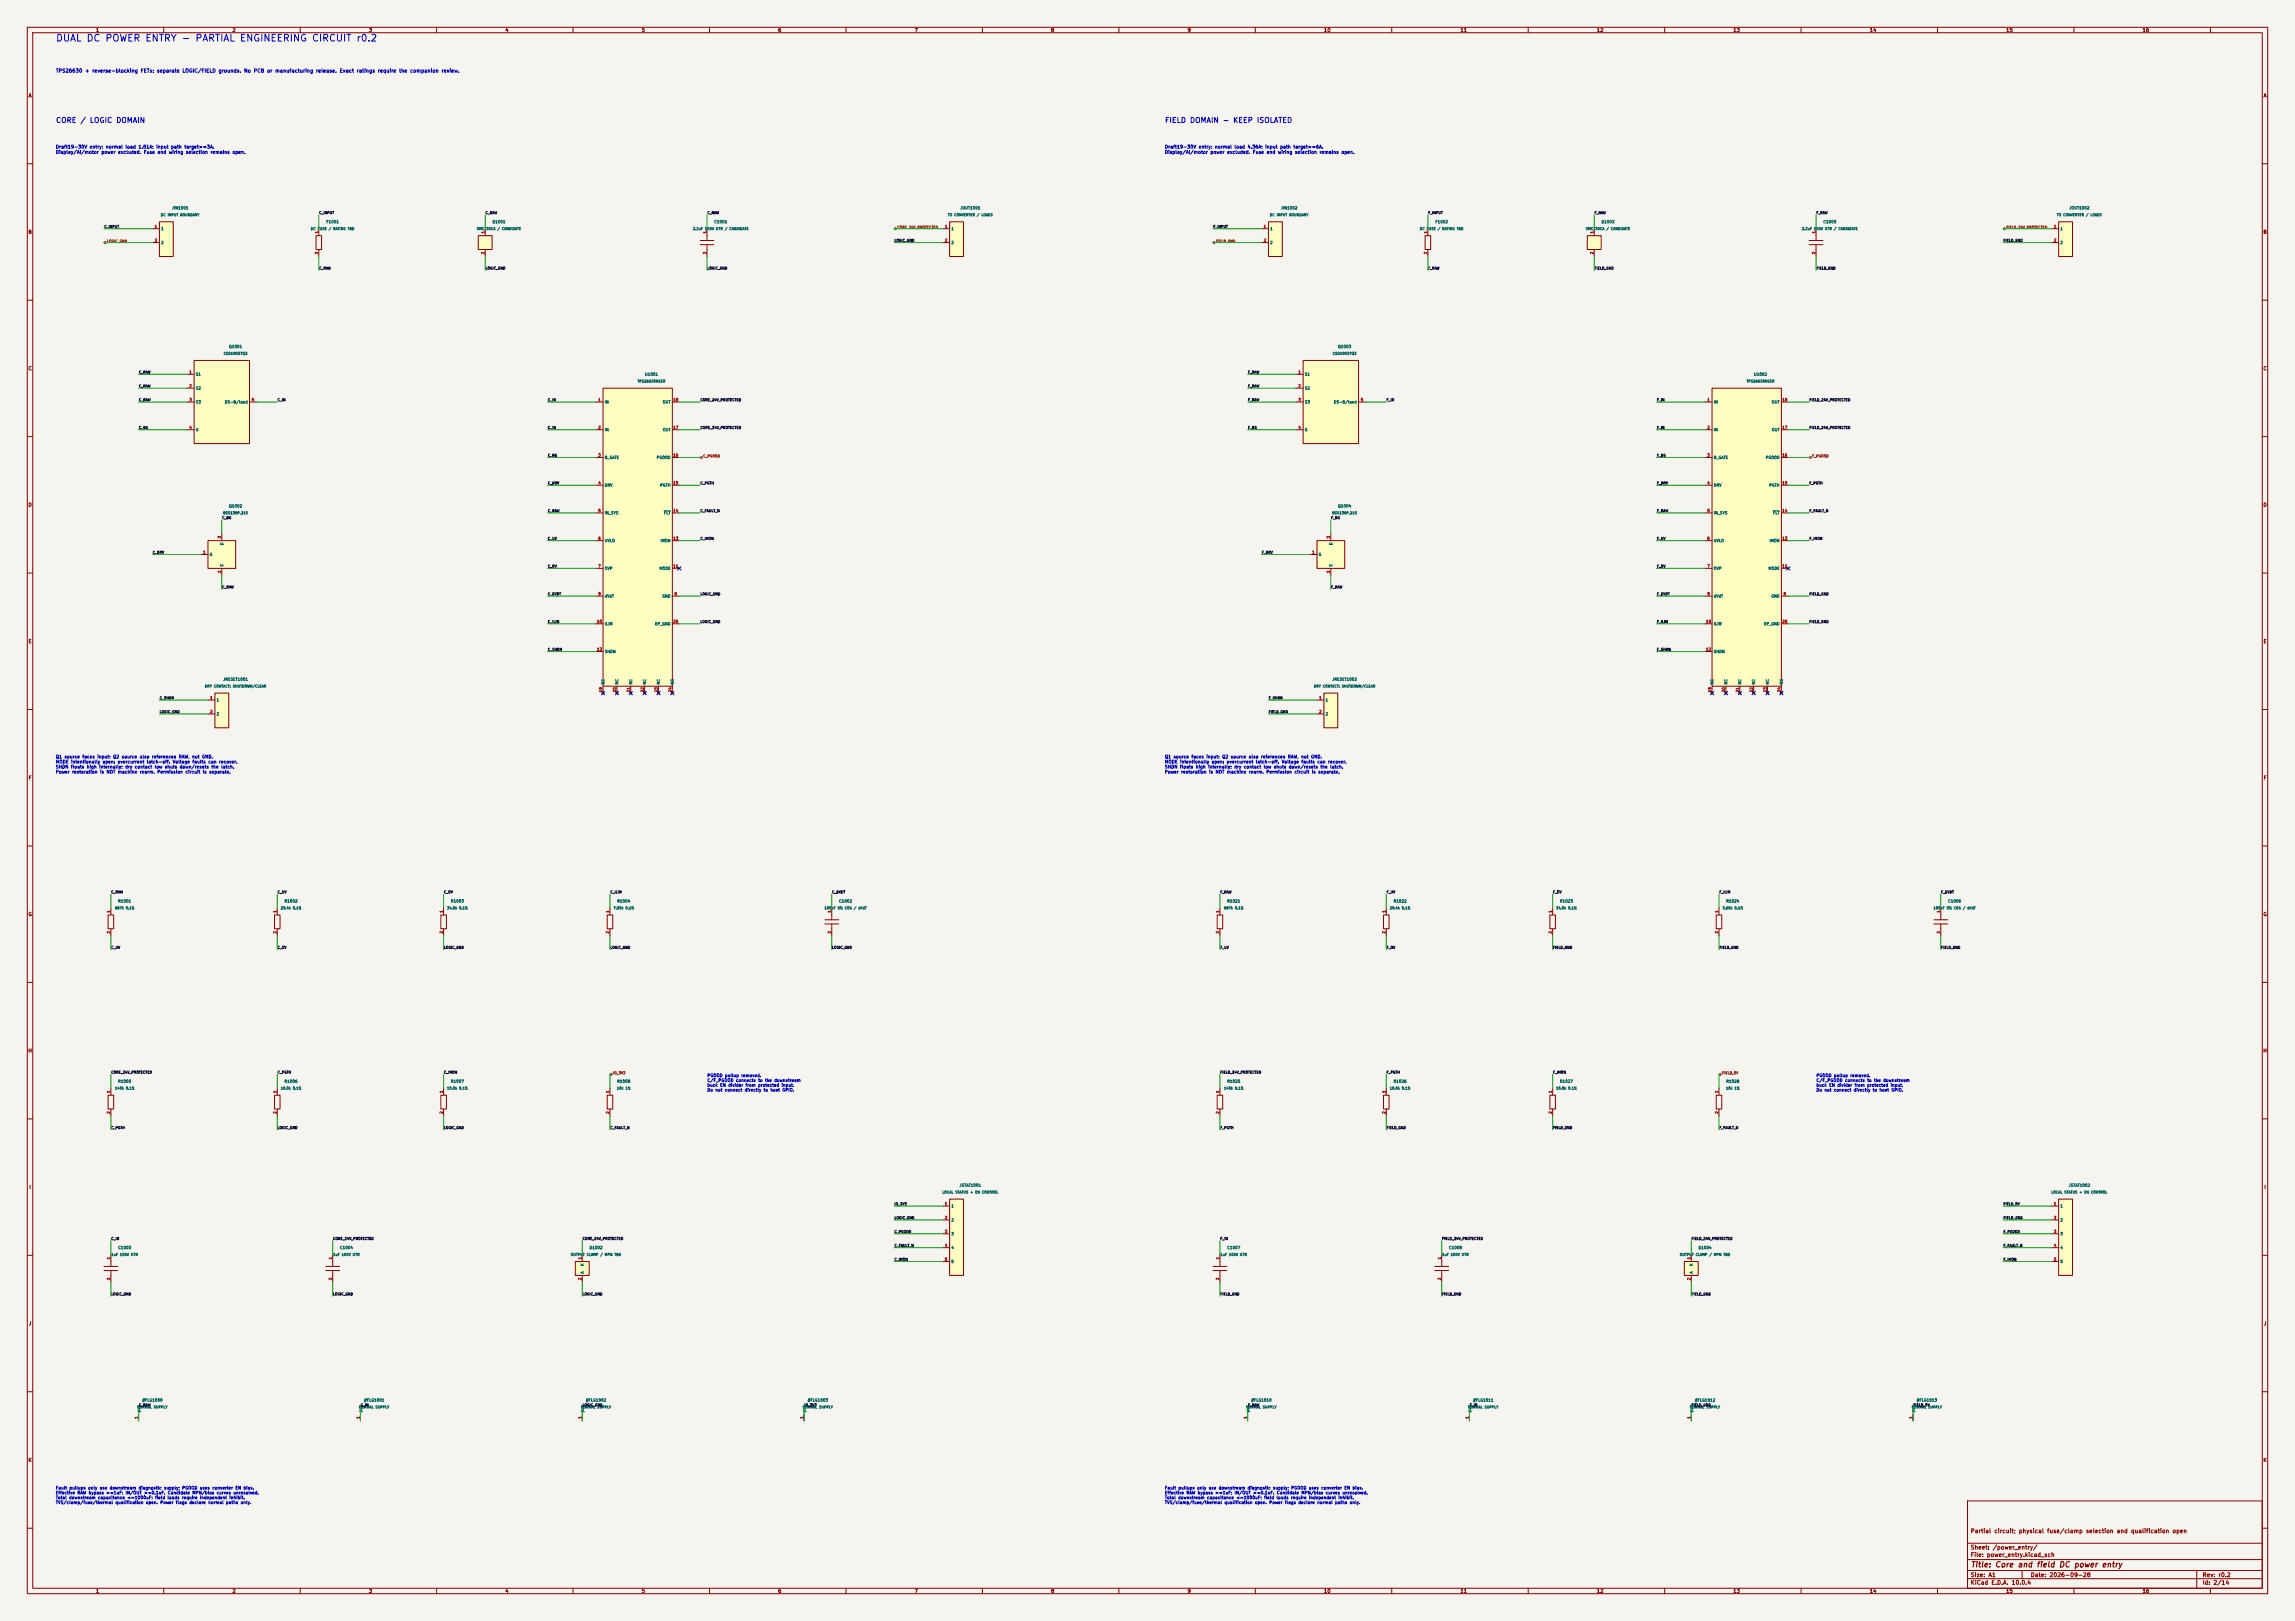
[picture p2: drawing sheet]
<svg xmlns="http://www.w3.org/2000/svg" width="841mm" height="594mm" viewBox="0 0 841 594" stroke-linecap="round" stroke-linejoin="round" font-family="sans-serif">
<defs><g id="words">
<text font-size="2.5" fill="#0000c2" x="20.3" y="15.8">DUAL DC POWER ENTRY - PARTIAL ENGINEERING CIRCUIT r0.2</text>
<text font-size="2" fill="#840000" x="722" y="574.8">Title: Core and field DC power entry</text>
<g font-size="1.9" fill="#0000c2">
<text x="20.3" y="45.5">CORE / LOGIC DOMAIN</text>
<text x="426.7" y="45.5">FIELD DOMAIN - KEEP ISOLATED</text>
</g>
<g font-size="1.5" fill="#840000">
<text x="722" y="562.2">Partial circuit; physical fuse/clamp selection and qualification open</text>
<text x="722" y="568.2">Sheet: /power_entry/</text>
<text x="722" y="570.9">File: power_entry.kicad_sch</text>
<text x="722" y="581.1">KiCad E.D.A. 10.0.4</text>
<text x="722" y="578.3">Size: A1</text>
<text x="744" y="578.3">Date: 2026-09-28</text>
<text x="807" y="578.3">Rev: r0.2</text>
<text x="807" y="581.1">Id: 2/14</text>
</g>
<g font-size="1.3" fill="#840000">
<text x="35" y="12">1</text>
<text x="85" y="12">2</text>
<text x="135" y="12">3</text>
<text x="185" y="12">4</text>
<text x="235" y="12">5</text>
<text x="285" y="12">6</text>
<text x="335" y="12">7</text>
<text x="385" y="12">8</text>
<text x="435" y="12">9</text>
<text x="485" y="12">10</text>
<text x="535" y="12">11</text>
<text x="585" y="12">12</text>
<text x="635" y="12">13</text>
<text x="685" y="12">14</text>
<text x="735" y="12">15</text>
<text x="785" y="12">16</text>
<text x="10.3" y="36">A</text>
<text x="829.3" y="36">A</text>
<text x="10.3" y="86">B</text>
<text x="829.2" y="86">B</text>
<text x="10.3" y="136">C</text>
<text x="829.2" y="136">C</text>
<text x="10.3" y="186">D</text>
<text x="829.2" y="186">D</text>
<text x="10.3" y="236">E</text>
<text x="829.3" y="236">E</text>
<text x="10.3" y="286">F</text>
<text x="829.3" y="286">F</text>
<text x="10.3" y="336">G</text>
<text x="829.2" y="336">G</text>
<text x="10.2" y="386">H</text>
<text x="829.2" y="386">H</text>
<text x="10.6" y="436">I</text>
<text x="829.6" y="436">I</text>
<text x="10.4" y="486">J</text>
<text x="829.4" y="486">J</text>
<text x="10.3" y="536">K</text>
<text x="829.2" y="536">K</text>
<text x="35" y="584">1</text>
<text x="85" y="584">2</text>
<text x="135" y="584">3</text>
<text x="185" y="584">4</text>
<text x="235" y="584">5</text>
<text x="285" y="584">6</text>
<text x="335" y="584">7</text>
<text x="385" y="584">8</text>
<text x="435" y="584">9</text>
<text x="485" y="584">10</text>
<text x="535" y="584">11</text>
<text x="585" y="584">12</text>
<text x="635" y="584">13</text>
<text x="685" y="584">14</text>
<text x="735" y="584">15</text>
<text x="785" y="584">16</text>
</g>
<text font-size="1.3" fill="#0000c2" x="20.3" y="26.9">TPS26630 + reverse-blocking FETs; separate LOGIC/FIELD grounds. No PCB or manufacturing release. Exact ratings require the companion review.</text>
<g font-size="1.2" fill="#0000c2">
<text x="20.3" y="54.7">Draft19-30V entry; normal load 1.81A; input path target&gt;=3A.</text>
<text x="20.3" y="56.6">Display/AI/motor power excluded. Fuse and wiring selection remains open.</text>
<text x="426.7" y="54.7">Draft19-30V entry; normal load 4.36A; input path target&gt;=6A.</text>
<text x="426.7" y="56.6">Display/AI/motor power excluded. Fuse and wiring selection remains open.</text>
<text x="20.3" y="278.2">Q1 source faces input; Q2 source also references RAW, not GND.</text>
<text x="20.3" y="280">MODE intentionally open: overcurrent latch-off. Voltage faults can recover.</text>
<text x="20.3" y="281.9">SHDN floats high internally; dry contact low shuts down/resets the latch.</text>
<text x="426.7" y="278.2">Q1 source faces input; Q2 source also references RAW, not GND.</text>
<text x="426.7" y="280">MODE intentionally open: overcurrent latch-off. Voltage faults can recover.</text>
<text x="426.7" y="281.9">SHDN floats high internally; dry contact low shuts down/resets the latch.</text>
<text x="20.3" y="283.7">Power restoration is NOT machine rearm. Permission circuit is separate.</text>
<text x="426.7" y="283.7">Power restoration is NOT machine rearm. Permission circuit is separate.</text>
</g>
<g font-size="1.1" fill="#0000c2">
<text x="259.1" y="394.9">PGOOD pullup removed.</text>
<text x="665.5" y="394.9">PGOOD pullup removed.</text>
<text x="259.1" y="396.7">C/F_PGOOD connects to the downstream</text>
<text x="259.1" y="398.5">buck EN divider from protected input.</text>
<text x="259.1" y="400.2">Do not connect directly to host GPIO.</text>
<text x="665.5" y="396.7">C/F_PGOOD connects to the downstream</text>
<text x="665.5" y="398.5">buck EN divider from protected input.</text>
<text x="665.5" y="400.2">Do not connect directly to host GPIO.</text>
<text x="20.3" y="546.1">Fault pullups only use downstream diagnostic supply; PGOOD uses converter EN bias.</text>
<text x="20.3" y="547.8">Effective RAW bypass &gt;=1uF; IN/OUT &gt;=0.1uF. Candidate MPN/bias curves unresolved.</text>
<text x="20.3" y="549.6">Total downstream capacitance &lt;=1000uF; field loads require independent inhibit.</text>
<text x="20.3" y="551.4">TVS/clamp/fuse/thermal qualification open. Power flags declare normal paths only.</text>
<text x="426.7" y="546.1">Fault pullups only use downstream diagnostic supply; PGOOD uses converter EN bias.</text>
<text x="426.7" y="547.8">Effective RAW bypass &gt;=1uF; IN/OUT &gt;=0.1uF. Candidate MPN/bias curves unresolved.</text>
<text x="426.7" y="549.6">Total downstream capacitance &lt;=1000uF; field loads require independent inhibit.</text>
<text x="426.7" y="551.4">TVS/clamp/fuse/thermal qualification open. Power flags declare normal paths only.</text>
</g>
<g font-size="1" fill="#006464">
<text x="62.9" y="77">JIN1001</text>
<text x="351.8" y="77">JOUT1001</text>
<text x="469.3" y="77">JIN1002</text>
<text x="758.2" y="77">JOUT1002</text>
<text x="119.5" y="82">F1001</text>
<text x="180.3" y="82">D1001</text>
<text x="261.6" y="82">C1001</text>
<text x="525.9" y="82">F1002</text>
<text x="586.7" y="82">D1003</text>
<text x="668" y="82">C1005</text>
<text x="58.9" y="84.6">1</text>
<text x="58.9" y="89.7">2</text>
<text x="348.5" y="84.6">1</text>
<text x="348.5" y="89.7">2</text>
<text x="465.3" y="84.6">1</text>
<text x="465.3" y="89.7">2</text>
<text x="754.9" y="84.6">1</text>
<text x="754.9" y="89.7">2</text>
<text x="83.8" y="127.8">Q1001</text>
<text x="490.2" y="127.8">Q1003</text>
<text x="71.6" y="137.9">S1</text>
<text x="236.2" y="137.9">U1001</text>
<text x="478" y="137.9">S1</text>
<text x="642.6" y="137.9">U1002</text>
<text x="71.6" y="143">S2</text>
<text x="478" y="143">S2</text>
<text x="71.6" y="148.1">S3</text>
<text x="82.3" y="148.1">D5-8/land</text>
<text x="221.5" y="148.1">IN</text>
<text x="242.8" y="148.1">OUT</text>
<text x="478" y="148.1">S3</text>
<text x="488.7" y="148.1">D5-8/land</text>
<text x="627.9" y="148.1">IN</text>
<text x="649.2" y="148.1">OUT</text>
<text x="71.6" y="158.2">G</text>
<text x="221.5" y="158.2">IN</text>
<text x="242.8" y="158.2">OUT</text>
<text x="478" y="158.2">G</text>
<text x="627.9" y="158.2">IN</text>
<text x="649.2" y="158.2">OUT</text>
<text x="221.5" y="168.4">B_GATE</text>
<text x="240.5" y="168.4">PGOOD</text>
<text x="627.9" y="168.4">B_GATE</text>
<text x="646.9" y="168.4">PGOOD</text>
<text x="221.5" y="178.6">DRV</text>
<text x="241.8" y="178.6">PGTH</text>
<text x="627.9" y="178.6">DRV</text>
<text x="648.2" y="178.6">PGTH</text>
<text x="83.8" y="186.2">Q1002</text>
<text x="221.5" y="188.7">IN_SYS</text>
<text x="243.2" y="188.7">FLT</text>
<text x="490.2" y="186.2">Q1004</text>
<text x="627.9" y="188.7">IN_SYS</text>
<text x="649.6" y="188.7">FLT</text>
<text x="76.7" y="204">G</text>
<text x="82" y="199.9" transform="rotate(-90 82 199.9)">D</text>
<text x="221.5" y="198.9">UVLO</text>
<text x="241.9" y="198.9">IMON</text>
<text x="483.1" y="204">G</text>
<text x="488.4" y="199.9" transform="rotate(-90 488.4 199.9)">D</text>
<text x="627.9" y="198.9">UVLO</text>
<text x="648.3" y="198.9">IMON</text>
<text x="82" y="207.8" transform="rotate(-90 82 207.8)">S</text>
<text x="221.5" y="209">OVP</text>
<text x="241.5" y="209">MODE</text>
<text x="488.4" y="207.8" transform="rotate(-90 488.4 207.8)">S</text>
<text x="627.9" y="209">OVP</text>
<text x="647.9" y="209">MODE</text>
<text x="221.5" y="219.2">dVdT</text>
<text x="242.6" y="219.2">GND</text>
<text x="627.9" y="219.2">dVdT</text>
<text x="649" y="219.2">GND</text>
<text x="221.5" y="229.4">ILIM</text>
<text x="239.9" y="229.4">EP_GND</text>
<text x="627.9" y="229.4">ILIM</text>
<text x="646.3" y="229.4">EP_GND</text>
<text x="221.5" y="239.5">SHDN</text>
<text x="627.9" y="239.5">SHDN</text>
<text x="81.7" y="249.7">JRESET1001</text>
<text x="221.7" y="251" transform="rotate(-90 221.7 251)">NC</text>
<text x="226.8" y="251" transform="rotate(-90 226.8 251)">NC</text>
<text x="231.9" y="251" transform="rotate(-90 231.9 251)">NC</text>
<text x="237" y="251" transform="rotate(-90 237 251)">NC</text>
<text x="242.1" y="251" transform="rotate(-90 242.1 251)">NC</text>
<text x="247.1" y="251" transform="rotate(-90 247.1 251)">NC</text>
<text x="488.1" y="249.7">JRESET1002</text>
<text x="628.1" y="251" transform="rotate(-90 628.1 251)">NC</text>
<text x="633.2" y="251" transform="rotate(-90 633.2 251)">NC</text>
<text x="638.3" y="251" transform="rotate(-90 638.3 251)">NC</text>
<text x="643.4" y="251" transform="rotate(-90 643.4 251)">NC</text>
<text x="648.5" y="251" transform="rotate(-90 648.5 251)">NC</text>
<text x="653.5" y="251" transform="rotate(-90 653.5 251)">NC</text>
<text x="79.2" y="257.3">1</text>
<text x="485.6" y="257.3">1</text>
<text x="79.2" y="262.4">2</text>
<text x="485.6" y="262.4">2</text>
<text x="43.2" y="331">R1001</text>
<text x="104.1" y="331">R1002</text>
<text x="165.1" y="331">R1003</text>
<text x="226.1" y="331">R1004</text>
<text x="307.3" y="331">C1002</text>
<text x="449.6" y="331">R1021</text>
<text x="510.5" y="331">R1022</text>
<text x="571.5" y="331">R1023</text>
<text x="632.5" y="331">R1024</text>
<text x="713.7" y="331">C1006</text>
<text x="43.2" y="397">R1005</text>
<text x="104.1" y="397">R1006</text>
<text x="165.1" y="397">R1007</text>
<text x="226.1" y="397">R1008</text>
<text x="449.6" y="397">R1025</text>
<text x="510.5" y="397">R1026</text>
<text x="571.5" y="397">R1027</text>
<text x="632.5" y="397">R1028</text>
<text x="351.5" y="435.1">JSTAT1001</text>
<text x="757.9" y="435.1">JSTAT1002</text>
<text x="348.5" y="442.7">1</text>
<text x="754.9" y="442.7">1</text>
<text x="348.5" y="447.8">2</text>
<text x="754.9" y="447.8">2</text>
<text x="348.5" y="452.9">3</text>
<text x="754.9" y="452.9">3</text>
<text x="43.2" y="458">C1003</text>
<text x="124.5" y="458">C1004</text>
<text x="215.9" y="458">D1002</text>
<text x="348.5" y="458">4</text>
<text x="449.6" y="458">C1007</text>
<text x="530.9" y="458">C1008</text>
<text x="622.3" y="458">D1004</text>
<text x="754.9" y="458">4</text>
<text x="214.1" y="466.9" transform="rotate(-90 214.1 466.9)">A</text>
<text x="214.1" y="464" transform="rotate(-90 214.1 464)">K</text>
<text x="348.5" y="463">5</text>
<text x="620.5" y="466.9" transform="rotate(-90 620.5 466.9)">A</text>
<text x="620.5" y="464" transform="rotate(-90 620.5 464)">K</text>
<text x="754.9" y="463">5</text>
<text x="52" y="513.8">#FLG1000</text>
<text x="133.3" y="513.8">#FLG1001</text>
<text x="214.6" y="513.8">#FLG1002</text>
<text x="295.9" y="513.8">#FLG1003</text>
<text x="458.4" y="513.8">#FLG1010</text>
<text x="539.7" y="513.8">#FLG1011</text>
<text x="621" y="513.8">#FLG1012</text>
<text x="702.3" y="513.8">#FLG1013</text>
<text x="51.6" y="517.7" transform="rotate(-90 51.6 517.7)">pwr</text>
<text x="132.8" y="517.7" transform="rotate(-90 132.8 517.7)">pwr</text>
<text x="214.1" y="517.7" transform="rotate(-90 214.1 517.7)">pwr</text>
<text x="295.4" y="517.7" transform="rotate(-90 295.4 517.7)">pwr</text>
<text x="458" y="517.7" transform="rotate(-90 458 517.7)">pwr</text>
<text x="539.2" y="517.7" transform="rotate(-90 539.2 517.7)">pwr</text>
<text x="620.5" y="517.7" transform="rotate(-90 620.5 517.7)">pwr</text>
<text x="701.8" y="517.7" transform="rotate(-90 701.8 517.7)">pwr</text>
</g>
<g font-size="1" fill="#a90000">
<text x="56.5" y="83.7">1</text>
<text x="346.1" y="83.7">1</text>
<text x="462.9" y="83.7">1</text>
<text x="752.5" y="83.7">1</text>
<text x="56.5" y="88.8">2</text>
<text x="116.8" y="85.7" transform="rotate(-90 116.8 85.7)">1</text>
<text x="177.7" y="85.7" transform="rotate(-90 177.7 85.7)">1</text>
<text x="259" y="85.7" transform="rotate(-90 259 85.7)">1</text>
<text x="346.1" y="88.8">2</text>
<text x="462.9" y="88.8">2</text>
<text x="523.2" y="85.7" transform="rotate(-90 523.2 85.7)">1</text>
<text x="584.1" y="85.7" transform="rotate(-90 584.1 85.7)">1</text>
<text x="665.4" y="85.7" transform="rotate(-90 665.4 85.7)">1</text>
<text x="752.5" y="88.8">2</text>
<text x="116.8" y="93.3" transform="rotate(-90 116.8 93.3)">2</text>
<text x="177.7" y="93.3" transform="rotate(-90 177.7 93.3)">2</text>
<text x="259" y="93.3" transform="rotate(-90 259 93.3)">2</text>
<text x="523.2" y="93.3" transform="rotate(-90 523.2 93.3)">2</text>
<text x="584.1" y="93.3" transform="rotate(-90 584.1 93.3)">2</text>
<text x="665.4" y="93.3" transform="rotate(-90 665.4 93.3)">2</text>
<text x="69.2" y="137.1">1</text>
<text x="475.6" y="137.1">1</text>
<text x="69.2" y="142.2">2</text>
<text x="475.6" y="142.2">2</text>
<text x="69.2" y="147.2">3</text>
<text x="92.1" y="147.2">5</text>
<text x="219.1" y="147.2">1</text>
<text x="246.6" y="147.2">18</text>
<text x="475.6" y="147.2">3</text>
<text x="498.5" y="147.2">5</text>
<text x="625.5" y="147.2">1</text>
<text x="653" y="147.2">18</text>
<text x="69.2" y="157.4">4</text>
<text x="219.1" y="157.4">2</text>
<text x="246.6" y="157.4">17</text>
<text x="475.6" y="157.4">4</text>
<text x="625.5" y="157.4">2</text>
<text x="653" y="157.4">17</text>
<text x="219.1" y="167.6">3</text>
<text x="246.6" y="167.6">16</text>
<text x="625.5" y="167.6">3</text>
<text x="653" y="167.6">16</text>
<text x="219.1" y="177.7">4</text>
<text x="246.6" y="177.7">15</text>
<text x="625.5" y="177.7">4</text>
<text x="653" y="177.7">15</text>
<text x="219.1" y="187.9">5</text>
<text x="246.6" y="187.9">14</text>
<text x="625.5" y="187.9">5</text>
<text x="653" y="187.9">14</text>
<text x="81.2" y="197.5" transform="rotate(-90 81.2 197.5)">3</text>
<text x="487.6" y="197.5" transform="rotate(-90 487.6 197.5)">3</text>
<text x="74.3" y="203.1">1</text>
<text x="219.1" y="198">6</text>
<text x="246.6" y="198">13</text>
<text x="480.7" y="203.1">1</text>
<text x="625.5" y="198">6</text>
<text x="653" y="198">13</text>
<text x="219.1" y="208.2">7</text>
<text x="246.6" y="208.2">11</text>
<text x="625.5" y="208.2">7</text>
<text x="653" y="208.2">11</text>
<text x="81.2" y="210.2" transform="rotate(-90 81.2 210.2)">2</text>
<text x="487.6" y="210.2" transform="rotate(-90 487.6 210.2)">2</text>
<text x="219.1" y="218.4">9</text>
<text x="247" y="218.4">8</text>
<text x="625.5" y="218.4">9</text>
<text x="653.4" y="218.4">8</text>
<text x="218.6" y="228.5">10</text>
<text x="246.6" y="228.5">25</text>
<text x="625" y="228.5">10</text>
<text x="653" y="228.5">25</text>
<text x="218.6" y="238.7">12</text>
<text x="625" y="238.7">12</text>
<text x="76.9" y="256.5">1</text>
<text x="220.9" y="253.8" transform="rotate(-90 220.9 253.8)">19</text>
<text x="226" y="253.8" transform="rotate(-90 226 253.8)">20</text>
<text x="231.1" y="253.8" transform="rotate(-90 231.1 253.8)">21</text>
<text x="236.1" y="253.8" transform="rotate(-90 236.1 253.8)">22</text>
<text x="241.2" y="253.8" transform="rotate(-90 241.2 253.8)">23</text>
<text x="246.3" y="253.8" transform="rotate(-90 246.3 253.8)">24</text>
<text x="483.3" y="256.5">1</text>
<text x="627.3" y="253.8" transform="rotate(-90 627.3 253.8)">19</text>
<text x="632.4" y="253.8" transform="rotate(-90 632.4 253.8)">20</text>
<text x="637.5" y="253.8" transform="rotate(-90 637.5 253.8)">21</text>
<text x="642.5" y="253.8" transform="rotate(-90 642.5 253.8)">22</text>
<text x="647.6" y="253.8" transform="rotate(-90 647.6 253.8)">23</text>
<text x="652.7" y="253.8" transform="rotate(-90 652.7 253.8)">24</text>
<text x="76.9" y="261.5">2</text>
<text x="483.3" y="261.5">2</text>
<text x="40.6" y="334.6" transform="rotate(-90 40.6 334.6)">1</text>
<text x="101.5" y="334.6" transform="rotate(-90 101.5 334.6)">1</text>
<text x="162.5" y="334.6" transform="rotate(-90 162.5 334.6)">1</text>
<text x="223.4" y="334.6" transform="rotate(-90 223.4 334.6)">1</text>
<text x="304.7" y="334.6" transform="rotate(-90 304.7 334.6)">1</text>
<text x="447" y="334.6" transform="rotate(-90 447 334.6)">1</text>
<text x="507.9" y="334.6" transform="rotate(-90 507.9 334.6)">1</text>
<text x="568.9" y="334.6" transform="rotate(-90 568.9 334.6)">1</text>
<text x="629.8" y="334.6" transform="rotate(-90 629.8 334.6)">1</text>
<text x="711.1" y="334.6" transform="rotate(-90 711.1 334.6)">1</text>
<text x="40.6" y="342.2" transform="rotate(-90 40.6 342.2)">2</text>
<text x="101.5" y="342.2" transform="rotate(-90 101.5 342.2)">2</text>
<text x="162.5" y="342.2" transform="rotate(-90 162.5 342.2)">2</text>
<text x="223.4" y="342.2" transform="rotate(-90 223.4 342.2)">2</text>
<text x="304.7" y="342.2" transform="rotate(-90 304.7 342.2)">2</text>
<text x="447" y="342.2" transform="rotate(-90 447 342.2)">2</text>
<text x="507.9" y="342.2" transform="rotate(-90 507.9 342.2)">2</text>
<text x="568.9" y="342.2" transform="rotate(-90 568.9 342.2)">2</text>
<text x="629.8" y="342.2" transform="rotate(-90 629.8 342.2)">2</text>
<text x="711.1" y="342.2" transform="rotate(-90 711.1 342.2)">2</text>
<text x="40.6" y="400.7" transform="rotate(-90 40.6 400.7)">1</text>
<text x="101.5" y="400.7" transform="rotate(-90 101.5 400.7)">1</text>
<text x="162.5" y="400.7" transform="rotate(-90 162.5 400.7)">1</text>
<text x="223.4" y="400.7" transform="rotate(-90 223.4 400.7)">1</text>
<text x="447" y="400.7" transform="rotate(-90 447 400.7)">1</text>
<text x="507.9" y="400.7" transform="rotate(-90 507.9 400.7)">1</text>
<text x="568.9" y="400.7" transform="rotate(-90 568.9 400.7)">1</text>
<text x="629.8" y="400.7" transform="rotate(-90 629.8 400.7)">1</text>
<text x="40.6" y="408.3" transform="rotate(-90 40.6 408.3)">2</text>
<text x="101.5" y="408.3" transform="rotate(-90 101.5 408.3)">2</text>
<text x="162.5" y="408.3" transform="rotate(-90 162.5 408.3)">2</text>
<text x="223.4" y="408.3" transform="rotate(-90 223.4 408.3)">2</text>
<text x="447" y="408.3" transform="rotate(-90 447 408.3)">2</text>
<text x="507.9" y="408.3" transform="rotate(-90 507.9 408.3)">2</text>
<text x="568.9" y="408.3" transform="rotate(-90 568.9 408.3)">2</text>
<text x="629.8" y="408.3" transform="rotate(-90 629.8 408.3)">2</text>
<text x="346.1" y="441.9">1</text>
<text x="752.5" y="441.9">1</text>
<text x="346.1" y="447">2</text>
<text x="752.5" y="447">2</text>
<text x="346.1" y="452">3</text>
<text x="752.5" y="452">3</text>
<text x="40.6" y="461.6" transform="rotate(-90 40.6 461.6)">1</text>
<text x="121.8" y="461.6" transform="rotate(-90 121.8 461.6)">1</text>
<text x="213.3" y="461.6" transform="rotate(-90 213.3 461.6)">1</text>
<text x="346.1" y="457.1">4</text>
<text x="447" y="461.6" transform="rotate(-90 447 461.6)">1</text>
<text x="528.2" y="461.6" transform="rotate(-90 528.2 461.6)">1</text>
<text x="619.7" y="461.6" transform="rotate(-90 619.7 461.6)">1</text>
<text x="752.5" y="457.1">4</text>
<text x="346.1" y="462.2">5</text>
<text x="752.5" y="462.2">5</text>
<text x="40.6" y="469.2" transform="rotate(-90 40.6 469.2)">2</text>
<text x="121.8" y="469.2" transform="rotate(-90 121.8 469.2)">2</text>
<text x="213.3" y="469.2" transform="rotate(-90 213.3 469.2)">2</text>
<text x="447" y="469.2" transform="rotate(-90 447 469.2)">2</text>
<text x="528.2" y="469.2" transform="rotate(-90 528.2 469.2)">2</text>
<text x="619.7" y="469.2" transform="rotate(-90 619.7 469.2)">2</text>
<text x="50.7" y="520" transform="rotate(-90 50.7 520)">1</text>
<text x="132" y="520" transform="rotate(-90 132 520)">1</text>
<text x="213.3" y="520" transform="rotate(-90 213.3 520)">1</text>
<text x="294.6" y="520" transform="rotate(-90 294.6 520)">1</text>
<text x="457.1" y="520" transform="rotate(-90 457.1 520)">1</text>
<text x="538.4" y="520" transform="rotate(-90 538.4 520)">1</text>
<text x="619.7" y="520" transform="rotate(-90 619.7 520)">1</text>
<text x="701" y="520" transform="rotate(-90 701 520)">1</text>
</g>
<g font-size=".9" fill="#0f0f0f">
<text x="38.1" y="83.7">C_INPUT</text>
<text x="116.8" y="78.7">C_INPUT</text>
<text x="177.8" y="78.7">C_RAW</text>
<text x="259.1" y="78.7">C_RAW</text>
<text x="444.5" y="83.7">F_INPUT</text>
<text x="523.2" y="78.7">F_INPUT</text>
<text x="584.2" y="78.7">F_RAW</text>
<text x="665.5" y="78.7">F_RAW</text>
<text x="327.7" y="88.8">LOGIC_GND</text>
<text x="734.1" y="88.8">FIELD_GND</text>
<text x="116.8" y="99">C_RAW</text>
<text x="177.8" y="99">LOGIC_GND</text>
<text x="259.1" y="99">LOGIC_GND</text>
<text x="523.2" y="99">F_RAW</text>
<text x="584.2" y="99">FIELD_GND</text>
<text x="665.5" y="99">FIELD_GND</text>
<text x="50.8" y="137.1">C_RAW</text>
<text x="457.2" y="137.1">F_RAW</text>
<text x="50.8" y="142.2">C_RAW</text>
<text x="457.2" y="142.2">F_RAW</text>
<text x="50.8" y="147.2">C_RAW</text>
<text x="101.6" y="147.2">C_IN</text>
<text x="200.7" y="147.2">C_IN</text>
<text x="256.5" y="147.2">CORE_24V_PROTECTED</text>
<text x="457.2" y="147.2">F_RAW</text>
<text x="508" y="147.2">F_IN</text>
<text x="607.1" y="147.2">F_IN</text>
<text x="662.9" y="147.2">FIELD_24V_PROTECTED</text>
<text x="50.8" y="157.4">C_BG</text>
<text x="200.7" y="157.4">C_IN</text>
<text x="256.5" y="157.4">CORE_24V_PROTECTED</text>
<text x="457.2" y="157.4">F_BG</text>
<text x="607.1" y="157.4">F_IN</text>
<text x="662.9" y="157.4">FIELD_24V_PROTECTED</text>
<text x="200.7" y="167.6">C_BG</text>
<text x="607.1" y="167.6">F_BG</text>
<text x="200.7" y="177.7">C_DRV</text>
<text x="256.5" y="177.7">C_PGTH</text>
<text x="607.1" y="177.7">F_DRV</text>
<text x="662.9" y="177.7">F_PGTH</text>
<text x="81.3" y="190.4">C_BG</text>
<text x="200.7" y="187.9">C_RAW</text>
<text x="256.5" y="187.9">C_FAULT_N</text>
<text x="487.7" y="190.4">F_BG</text>
<text x="607.1" y="187.9">F_RAW</text>
<text x="662.9" y="187.9">F_FAULT_N</text>
<text x="55.9" y="203.1">C_DRV</text>
<text x="200.7" y="198">C_UV</text>
<text x="256.5" y="198">C_IMON</text>
<text x="462.3" y="203.1">F_DRV</text>
<text x="607.1" y="198">F_UV</text>
<text x="662.9" y="198">F_IMON</text>
<text x="200.7" y="208.2">C_OV</text>
<text x="607.1" y="208.2">F_OV</text>
<text x="81.3" y="215.8">C_RAW</text>
<text x="487.7" y="215.8">F_RAW</text>
<text x="200.7" y="218.4">C_DVDT</text>
<text x="256.5" y="218.4">LOGIC_GND</text>
<text x="607.1" y="218.4">F_DVDT</text>
<text x="662.9" y="218.4">FIELD_GND</text>
<text x="200.7" y="228.5">C_ILIM</text>
<text x="256.5" y="228.5">LOGIC_GND</text>
<text x="607.1" y="228.5">F_ILIM</text>
<text x="662.9" y="228.5">FIELD_GND</text>
<text x="200.7" y="238.7">C_SHDN</text>
<text x="607.1" y="238.7">F_SHDN</text>
<text x="58.4" y="256.5">C_SHDN</text>
<text x="464.8" y="256.5">F_SHDN</text>
<text x="58.4" y="261.5">LOGIC_GND</text>
<text x="464.8" y="261.5">FIELD_GND</text>
<text x="40.6" y="327.6">C_RAW</text>
<text x="101.6" y="327.6">C_UV</text>
<text x="162.6" y="327.6">C_OV</text>
<text x="223.5" y="327.6">C_ILIM</text>
<text x="304.8" y="327.6">C_DVDT</text>
<text x="447" y="327.6">F_RAW</text>
<text x="508" y="327.6">F_UV</text>
<text x="569" y="327.6">F_OV</text>
<text x="629.9" y="327.6">F_ILIM</text>
<text x="711.2" y="327.6">F_DVDT</text>
<text x="40.6" y="347.9">C_UV</text>
<text x="101.6" y="347.9">C_OV</text>
<text x="162.6" y="347.9">LOGIC_GND</text>
<text x="223.5" y="347.9">LOGIC_GND</text>
<text x="304.8" y="347.9">LOGIC_GND</text>
<text x="447" y="347.9">F_UV</text>
<text x="508" y="347.9">F_OV</text>
<text x="569" y="347.9">FIELD_GND</text>
<text x="629.9" y="347.9">FIELD_GND</text>
<text x="711.2" y="347.9">FIELD_GND</text>
<text x="40.6" y="393.6">CORE_24V_PROTECTED</text>
<text x="101.6" y="393.6">C_PGTH</text>
<text x="162.6" y="393.6">C_IMON</text>
<text x="447" y="393.6">FIELD_24V_PROTECTED</text>
<text x="508" y="393.6">F_PGTH</text>
<text x="569" y="393.6">F_IMON</text>
<text x="40.6" y="413.9">C_PGTH</text>
<text x="101.6" y="413.9">LOGIC_GND</text>
<text x="162.6" y="413.9">LOGIC_GND</text>
<text x="223.5" y="413.9">C_FAULT_N</text>
<text x="447" y="413.9">F_PGTH</text>
<text x="508" y="413.9">FIELD_GND</text>
<text x="569" y="413.9">FIELD_GND</text>
<text x="629.9" y="413.9">F_FAULT_N</text>
<text x="327.7" y="441.9">IO_3V3</text>
<text x="734.1" y="441.9">FIELD_5V</text>
<text x="327.7" y="447">LOGIC_GND</text>
<text x="734.1" y="447">FIELD_GND</text>
<text x="40.6" y="454.6">C_IN</text>
<text x="121.9" y="454.6">CORE_24V_PROTECTED</text>
<text x="213.4" y="454.6">CORE_24V_PROTECTED</text>
<text x="327.7" y="452">C_PGOOD</text>
<text x="447" y="454.6">F_IN</text>
<text x="528.3" y="454.6">FIELD_24V_PROTECTED</text>
<text x="619.8" y="454.6">FIELD_24V_PROTECTED</text>
<text x="734.1" y="452">F_PGOOD</text>
<text x="327.7" y="457.1">C_FAULT_N</text>
<text x="734.1" y="457.1">F_FAULT_N</text>
<text x="327.7" y="462.2">C_IMON</text>
<text x="734.1" y="462.2">F_IMON</text>
<text x="40.6" y="474.9">LOGIC_GND</text>
<text x="121.9" y="474.9">LOGIC_GND</text>
<text x="213.4" y="474.9">LOGIC_GND</text>
<text x="447" y="474.9">FIELD_GND</text>
<text x="528.3" y="474.9">FIELD_GND</text>
<text x="619.8" y="474.9">FIELD_GND</text>
<text x="50.8" y="515.5">C_RAW</text>
<text x="132.1" y="515.5">C_IN</text>
<text x="213.4" y="515.5">LOGIC_GND</text>
<text x="294.6" y="515.5">IO_3V3</text>
<text x="457.2" y="515.5">F_RAW</text>
<text x="538.5" y="515.5">F_IN</text>
<text x="619.8" y="515.5">FIELD_GND</text>
<text x="701" y="515.5">FIELD_5V</text>
</g>
<g font-size=".9" fill="#006464">
<text x="58.8" y="79.4">DC INPUT BOUNDARY</text>
<text x="347.2" y="79.4">TO CONVERTER / LOADS</text>
<text x="465.2" y="79.4">DC INPUT BOUNDARY</text>
<text x="753.6" y="79.4">TO CONVERTER / LOADS</text>
<text x="113.8" y="84.5">DC FUSE / RATING TBD</text>
<text x="174.6" y="84.5">SMCJ30CA / CANDIDATE</text>
<text x="253.8" y="84.5">2.2uF 100V X7R / CANDIDATE</text>
<text x="520.2" y="84.5">DC FUSE / RATING TBD</text>
<text x="581" y="84.5">SMCJ30CA / CANDIDATE</text>
<text x="660.2" y="84.5">2.2uF 100V X7R / CANDIDATE</text>
<text x="81.9" y="130.2">CSD19537Q3</text>
<text x="488.3" y="130.2">CSD19537Q3</text>
<text x="233.5" y="140.4">TPS26630RGER</text>
<text x="639.9" y="140.4">TPS26630RGER</text>
<text x="81.7" y="188.6">BSS138P,215</text>
<text x="488.1" y="188.6">BSS138P,215</text>
<text x="75" y="252.1">DRY CONTACT: SHUTDOWN/CLEAR</text>
<text x="481.4" y="252.1">DRY CONTACT: SHUTDOWN/CLEAR</text>
<text x="42" y="333.4">887k 0.1%</text>
<text x="102.7" y="333.4">29.4k 0.1%</text>
<text x="163.7" y="333.4">34.0k 0.1%</text>
<text x="224.7" y="333.4">7.50k 0.1%</text>
<text x="302" y="333.4">100nF 5% C0G / dVdT</text>
<text x="448.4" y="333.4">887k 0.1%</text>
<text x="509.1" y="333.4">29.4k 0.1%</text>
<text x="570.1" y="333.4">34.0k 0.1%</text>
<text x="631.1" y="333.4">3.65k 0.1%</text>
<text x="708.4" y="333.4">100nF 5% C0G / dVdT</text>
<text x="42" y="399.5">140k 0.1%</text>
<text x="102.7" y="399.5">10.0k 0.1%</text>
<text x="163.7" y="399.5">10.0k 0.1%</text>
<text x="226" y="399.5">10k 1%</text>
<text x="448.4" y="399.5">140k 0.1%</text>
<text x="509.1" y="399.5">10.0k 0.1%</text>
<text x="570.1" y="399.5">10.0k 0.1%</text>
<text x="632.4" y="399.5">10k 1%</text>
<text x="345.2" y="437.6">LOCAL STATUS + EN CONTROL</text>
<text x="751.6" y="437.6">LOCAL STATUS + EN CONTROL</text>
<text x="40.7" y="460.4">1uF 100V X7R</text>
<text x="122" y="460.4">1uF 100V X7R</text>
<text x="209.1" y="460.4">OUTPUT CLAMP / MPN TBD</text>
<text x="447.1" y="460.4">1uF 100V X7R</text>
<text x="528.4" y="460.4">1uF 100V X7R</text>
<text x="615.5" y="460.4">OUTPUT CLAMP / MPN TBD</text>
<text x="50.2" y="516.3">NORMAL SUPPLY</text>
<text x="131.5" y="516.3">NORMAL SUPPLY</text>
<text x="212.8" y="516.3">NORMAL SUPPLY</text>
<text x="294" y="516.3">NORMAL SUPPLY</text>
<text x="456.6" y="516.3">NORMAL SUPPLY</text>
<text x="537.9" y="516.3">NORMAL SUPPLY</text>
<text x="619.2" y="516.3">NORMAL SUPPLY</text>
<text x="700.4" y="516.3">NORMAL SUPPLY</text>
</g>
<g font-size=".9" fill="#725600">
<text x="328.7" y="84">CORE_24V_PROTECTED</text>
<text x="735.1" y="84">FIELD_24V_PROTECTED</text>
<text x="39.1" y="89.1">LOGIC_GND</text>
<text x="445.5" y="89.1">FIELD_GND</text>
<text x="257.6" y="167.8">C_PGOOD</text>
<text x="664" y="167.8">F_PGOOD</text>
<text x="224.6" y="393.9">IO_3V3</text>
<text x="631" y="393.9">FIELD_5V</text>
</g>
</g></defs>
<path d="M0 0h841v594h-841z" fill="#f5f4ef" stroke="#f5f4ef" stroke-width=".37"/>
<g fill="none" stroke="#840000" stroke-width=".37">
<path d="M10 10h821v574h-821zM12 12h817v570h-817zM60 10v2M110 10v2M160 10v2M210 10v2M260 10v2M310 10v2M360 10v2M410 10v2M460 10v2M510 10v2"/>
<path d="M560 10v2M610 10v2M660 10v2M710 10v2M760 10v2M810 10v2M10 60h2M829 60h2M10 110h2M829 110h2M10 160h2M829 160h2"/>
<path d="M10 210h2M829 210h2M10 260h2M829 260h2M10 310h2M829 310h2M222.5 335.3h2v5.1h-2zM223.5 332.7v2.6M10 360h2M223.5 340.4v2.5M829 360h2M447 398.8v2.5"/>
<path d="M10 410h2M446 401.3h2.1v5.1h-2.1zM447 406.4v2.5M829 410h2M10 460h2M528.3 459.7v4.4M829 460h2M525.8 464.1h5.1M525.8 465.6h5.1M528.3 465.6v4.3M10 510h2M829 510h2"/>
<path d="M10 560h2M721 550h108v32h-108zM829 560h2M721 578.5h108M721 575.5h108M721 571.5h108M721 565.5h108M741 575.5v3M805 575.5v6.5M60 582v2M110 582v2M160 582v2"/>
<path d="M210 582v2M260 582v2M310 582v2M360 582v2M410 582v2M460 582v2M510 582v2M560 582v2M610 582v2M660 582v2M710 582v2M760 582v2"/>
<path d="M810 582v2"/>
</g>
<path d="M71.1 132.1h20.3v30.5h-20.3z" fill="#ffffc2"/>
<path d="M68.6 137.2h2.5M71.1 132.1h20.3v30.5h-20.3zM68.6 142.2h2.5M68.6 147.3h2.5M68.6 157.5h2.5M91.4 147.3h2.6" fill="none" stroke="#840000" stroke-width=".37"/>
<path d="M485.1 254h5.1v12.7h-5.1z" fill="#ffffc2"/>
<path d="M482.6 256.5h2.5M485.1 254h5.1v12.7h-5.1zM482.6 261.6h2.5M302.3 337.1h5M302.3 338.6h5M304.8 332.7v4.4M304.8 338.6v4.3" fill="none" stroke="#840000" stroke-width=".37"/>
<path d="M482.6 198.1h10.2v10.2h-10.2z" fill="#ffffc2"/>
<path d="M482.6 198.1h10.2v10.2h-10.2zM487.7 195.6v2.5M480.1 203.2h2.5M487.7 208.3v2.5M161.5 335.3h2.1v5.1h-2.1zM162.6 332.7v2.6M162.6 340.4v2.5" fill="none" stroke="#840000" stroke-width=".37"/>
<path d="M617.2 462.3h5.1v5.1h-5.1z" fill="#ffffc2"/>
<g fill="none" stroke="#840000" stroke-width=".37">
<path d="M101.6 398.8v2.5M223.5 398.8v2.5M569 398.8v2.5M100.6 401.3h2v5.1h-2zM101.6 406.4v2.5M222.5 401.3h2v5.1h-2zM223.5 406.4v2.5M567.9 401.3h2.1v5.1h-2.1zM569 406.4v2.5M619.8 459.7v2.6M617.2 462.3h5.1v5.1h-5.1zM619.8 467.4v2.5"/>
<path d="M538.5 518.2v2.5"/>
</g>
<path d="M175.3 86.4h5v5h-5z" fill="#ffffc2"/>
<path d="M175.3 86.4h5v5h-5zM177.8 83.8v2.6M177.8 91.4v2.6" fill="none" stroke="#840000" stroke-width=".37"/>
<path d="M210.8 462.3h5.1v5.1h-5.1z" fill="#ffffc2"/>
<path d="M256.5 88.1h5.1M256.5 89.7h5.1M259.1 83.8v4.3M259.1 89.7v4.3M100.6 335.3h2v5.1h-2zM101.6 332.7v2.6M101.6 340.4v2.5M213.4 459.7v2.6M210.8 462.3h5.1v5.1h-5.1zM213.4 467.4v2.5" fill="none" stroke="#840000" stroke-width=".37"/>
<path d="M627.4 142.2h25.4v109.3h-25.4z" fill="#ffffc2"/>
<g fill="none" stroke="#840000" stroke-width=".37">
<path d="M624.8 147.3h2.6M624.8 157.5h2.6M627.4 142.2h25.4v109.3h-25.4zM652.8 147.3h2.5M652.8 157.5h2.5M624.8 167.6h2.6M624.8 177.8h2.6M652.8 167.6h2.5M652.8 177.8h2.5M624.8 188h2.6M624.8 198.1h2.6M652.8 188h2.5"/>
<path d="M652.8 198.1h2.5M624.8 208.3h2.6M624.8 218.4h2.6M652.8 208.3h2.5M652.8 218.4h2.5M624.8 228.6h2.6M624.8 238.8h2.6M652.8 228.6h2.5M627 253.6l.8 .8M627.4 251.5v2.5M627.8 253.6l-.8 .8M632.1 253.6l.7 .8"/>
<path d="M632.5 251.5v2.5M632.8 253.6l-.7 .8M637.2 253.6l.7 .8M637.5 251.5v2.5M637.9 253.6l-.7 .8M642.2 253.6l.8 .8M642.6 251.5v2.5M643 253.6l-.8 .8M647.3 253.6l.8 .8M647.7 251.5v2.5M648.1 253.6l-.8 .8M652.4 253.6l.8 .8"/>
<path d="M652.8 251.5v2.5M653.2 253.6l-.8 .8M628.9 335.3h2v5.1h-2zM629.9 332.7v2.6M708.7 337.1h5M708.7 338.6h5M711.2 332.7v4.4M711.2 338.6v4.3M629.9 340.4v2.5M508 398.8v2.5M629.9 398.8v2.5M507 401.3h2v5.1h-2z"/>
<path d="M508 406.4v2.5M628.9 401.3h2v5.1h-2zM629.9 406.4v2.5M294.6 518.2v2.5"/>
</g>
<path d="M649.7 187.1h2.2" fill="none" stroke="#006464" stroke-width=".37"/>
<path d="M581.7 86.4h5v5h-5z" fill="#ffffc2"/>
<path d="M522.2 86.4h2.1v5h-2.1zM523.2 83.8v2.6M523.2 91.4v2.6M581.7 86.4h5v5h-5zM584.2 83.8v2.6M584.2 91.4v2.6M162.6 398.8v2.5M161.5 401.3h2.1v5.1h-2.1zM162.6 406.4v2.5" fill="none" stroke="#840000" stroke-width=".37"/>
<path d="M754.4 439.4h5.1v28h-5.1z" fill="#ffffc2"/>
<path d="M754.4 439.4h5.1v28h-5.1zM751.8 442h2.6M751.8 447h2.6M751.8 452.1h2.6M751.8 457.2h2.6M751.8 462.3h2.6" fill="none" stroke="#840000" stroke-width=".37"/>
<path d="M348 81.3h5.1v12.7h-5.1z" fill="#ffffc2"/>
<path d="M345.4 83.8h2.6M345.4 88.9h2.6M348 81.3h5.1v12.7h-5.1z" fill="none" stroke="#840000" stroke-width=".37"/>
<path d="M78.7 254h5.1v12.7h-5.1z" fill="#ffffc2"/>
<path d="M76.2 256.5h2.5M78.7 254h5.1v12.7h-5.1zM76.2 261.6h2.5M40.6 459.7v4.4M38.1 464.1h5.1M38.1 465.6h5.1M40.6 465.6v4.3" fill="none" stroke="#840000" stroke-width=".37"/>
<path d="M76.2 198.1h10.2v10.2h-10.2z" fill="#ffffc2"/>
<path d="M76.2 198.1h10.2v10.2h-10.2zM81.3 195.6v2.5M73.7 203.2h2.5M81.3 208.3v2.5M213.4 518.2v2.5M619.8 518.2v2.5" fill="none" stroke="#840000" stroke-width=".37"/>
<path d="M754.4 81.3h5.1v12.7h-5.1z" fill="#ffffc2"/>
<path d="M662.9 88.1h5.1M662.9 89.7h5.1M665.5 83.8v4.3M665.5 89.7v4.3M751.8 83.8h2.6M751.8 88.9h2.6M754.4 81.3h5.1v12.7h-5.1zM121.9 459.7v4.4M119.4 464.1h5.1M119.4 465.6h5.1M121.9 465.6v4.3" fill="none" stroke="#840000" stroke-width=".37"/>
<path d="M464.8 81.3h5.1v12.7h-5.1z" fill="#ffffc2"/>
<path d="M462.3 83.8h2.5M462.3 88.9h2.5M464.8 81.3h5.1v12.7h-5.1z" fill="none" stroke="#840000" stroke-width=".37"/>
<path d="M477.5 132.1h20.3v30.5h-20.3z" fill="#ffffc2"/>
<path d="M475 137.2h2.5M477.5 132.1h20.3v30.5h-20.3zM475 142.2h2.5M475 147.3h2.5M475 157.5h2.5M497.8 147.3h2.6" fill="none" stroke="#840000" stroke-width=".37"/>
<path d="M221 142.2h25.4v109.3h-25.4z" fill="#ffffc2"/>
<g fill="none" stroke="#840000" stroke-width=".37">
<path d="M218.4 147.3h2.6M218.4 157.5h2.6M221 142.2h25.4v109.3h-25.4zM246.4 147.3h2.5M246.4 157.5h2.5M218.4 167.6h2.6M218.4 177.8h2.6M246.4 167.6h2.5M246.4 177.8h2.5M218.4 188h2.6M218.4 198.1h2.6M246.4 188h2.5"/>
<path d="M246.4 198.1h2.5M218.4 208.3h2.6M218.4 218.4h2.6M246.4 208.3h2.5M246.4 218.4h2.5M218.4 228.6h2.6M218.4 238.8h2.6M246.4 228.6h2.5M220.6 253.6l.8 .8M221 251.5v2.5M221.4 253.6l-.8 .8M225.7 253.6l.7 .8"/>
<path d="M226.1 251.5v2.5M226.4 253.6l-.7 .8M230.8 253.6l.7 .8M231.1 251.5v2.5M231.5 253.6l-.7 .8M235.8 253.6l.8 .8M236.2 251.5v2.5M236.6 253.6l-.8 .8M240.9 253.6l.8 .8M241.3 251.5v2.5M241.7 253.6l-.8 .8M246 253.6l.8 .8"/>
<path d="M246.4 251.5v2.5M246.8 253.6l-.8 .8M132.1 518.2v2.5"/>
</g>
<path d="M243.3 187.1h2.2" fill="none" stroke="#006464" stroke-width=".37"/>
<path d="M58.4 81.3h5.1v12.7h-5.1z" fill="#ffffc2"/>
<g fill="none" stroke="#840000" stroke-width=".37">
<path d="M55.9 83.8h2.5M55.9 88.9h2.5M58.4 81.3h5.1v12.7h-5.1zM115.8 86.4h2.1v5h-2.1zM116.8 83.8v2.6M116.8 91.4v2.6M39.6 335.3h2.1v5.1h-2.1zM40.6 332.7v2.6M446 335.3h2.1v5.1h-2.1zM447 332.7v2.6M507 335.3h2v5.1h-2zM508 332.7v2.6"/>
<path d="M567.9 335.3h2.1v5.1h-2.1zM569 332.7v2.6M40.6 340.4v2.5M447 340.4v2.5M508 340.4v2.5M569 340.4v2.5M50.8 518.2v2.5M457.2 518.2v2.5M701 518.2v2.5"/>
</g>
<path d="M348 439.4h5.1v28h-5.1z" fill="#ffffc2"/>
<g fill="none" stroke="#840000" stroke-width=".37">
<path d="M40.6 398.8v2.5M39.6 401.3h2.1v5.1h-2.1zM40.6 406.4v2.5M348 439.4h5.1v28h-5.1zM345.4 442h2.6M345.4 447h2.6M345.4 452.1h2.6M345.4 457.2h2.6M447 459.7v4.4M345.4 462.3h2.6M444.5 464.1h5.1M444.5 465.6h5.1"/>
<path d="M447 465.6v4.3"/>
</g>
<path d="M38.5 88.4l.5 .5-.5 .4-.4-.4zM328.1 83.4l.5 .4-.5 .5-.4-.5zM444.5 88.9l.5-.5 .4 .5-.4 .4zM734.5 83.4l.5 .4-.5 .5-.4-.5zM257 167.2l.4 .4-.4 .5-.5-.5zM663.4 167.2l.4 .4-.4 .5-.5-.5zM223.5 393.7l.5-.5 .4 .5-.4 .4zM629.9 393.7l.5-.5 .4 .5-.4 .4z" fill="none" stroke="#725600" stroke-width=".37"/>
<g fill="none" stroke="#009600" stroke-width=".37">
<path d="M116.8 78.7v5.1M177.8 78.7v5.1M259.1 78.7v5.1M523.2 78.7v5.1M584.2 78.7v5.1M665.5 78.7v5.1M38.1 83.8h17.8M38.1 88.9h17.8M116.8 94v5.1M177.8 94v5.1M259.1 94v5.1M327.7 83.8h17.7"/>
<path d="M327.7 88.9h17.7M444.5 83.8h17.8M444.5 88.9h17.8M523.2 94v5.1M584.2 94v5.1M665.5 94v5.1M734.1 83.8h17.7M734.1 88.9h17.7M50.8 137.2h17.8M457.2 137.2h17.8M50.8 157.5h17.8M50.8 147.3h17.8"/>
<path d="M50.8 142.2h17.8M94 147.3h7.6M200.7 157.5h17.7M200.7 147.3h17.7M248.9 157.5h7.6M248.9 147.3h7.6M457.2 157.5h17.8M457.2 147.3h17.8M457.2 142.2h17.8M500.4 147.3h7.6M607.1 157.5h17.7M607.1 147.3h17.7"/>
<path d="M655.3 157.5h7.6M655.3 147.3h7.6M200.7 167.6h17.7M200.7 177.8h17.7M248.9 167.6h7.6M248.9 177.8h7.6M607.1 167.6h17.7M607.1 177.8h17.7M655.3 167.6h7.6M655.3 177.8h7.6M81.3 190.5v5.1M200.7 188h17.7"/>
<path d="M200.7 198.1h17.7M248.9 188h7.6M248.9 198.1h7.6M487.7 190.5v5.1M607.1 188h17.7M607.1 198.1h17.7M655.3 188h7.6M655.3 198.1h7.6M55.9 203.2h17.8M81.3 210.8v5.1M200.7 218.4h17.7M200.7 208.3h17.7"/>
<path d="M248.9 218.4h7.6M462.3 203.2h17.8M487.7 210.8v5.1M607.1 218.4h17.7M607.1 208.3h17.7M655.3 218.4h7.6M200.7 238.8h17.7M200.7 228.6h17.7M248.9 228.6h7.6M607.1 238.8h17.7M607.1 228.6h17.7M655.3 228.6h7.6"/>
<path d="M58.4 256.5h17.8M464.8 256.5h17.8M58.4 261.6h17.8M464.8 261.6h17.8M40.6 327.7v5M101.6 327.7v5M162.6 327.7v5M223.5 327.7v5M304.8 327.7v5M447 327.7v5M508 327.7v5M569 327.7v5"/>
<path d="M629.9 327.7v5M711.2 327.7v5M40.6 342.9v5.1M101.6 342.9v5.1M162.6 342.9v5.1M223.5 342.9v5.1M304.8 342.9v5.1M447 342.9v5.1M508 342.9v5.1M569 342.9v5.1M629.9 342.9v5.1M711.2 342.9v5.1"/>
<path d="M40.6 393.7v5.1M101.6 393.7v5.1M162.6 393.7v5.1M223.5 393.7v5.1M447 393.7v5.1M508 393.7v5.1M569 393.7v5.1M629.9 393.7v5.1M40.6 408.9v5.1M101.6 408.9v5.1M162.6 408.9v5.1M223.5 408.9v5.1"/>
<path d="M447 408.9v5.1M508 408.9v5.1M569 408.9v5.1M629.9 408.9v5.1M40.6 454.7v5M121.9 454.7v5M213.4 454.7v5M327.7 447h17.7M327.7 452.1h17.7M327.7 457.2h17.7M327.7 442h17.7M447 454.7v5"/>
<path d="M528.3 454.7v5M619.8 454.7v5M734.1 447h17.7M734.1 452.1h17.7M734.1 457.2h17.7M734.1 442h17.7M40.6 469.9v5.1M121.9 469.9v5.1M213.4 469.9v5.1M327.7 462.3h17.7M447 469.9v5.1M528.3 469.9v5.1"/>
<path d="M619.8 469.9v5.1M734.1 462.3h17.7M50.8 515.6v5.1M132.1 515.6v5.1M213.4 515.6v5.1M294.6 515.6v5.1M457.2 515.6v5.1M538.5 515.6v5.1M619.8 515.6v5.1M701 515.6v5.1"/>
</g>
<g fill="none" stroke="#000084" stroke-width=".37">
<path d="M248.3 207.7l1.2 1.2M249.5 207.7l-1.2 1.2M654.7 207.7l1.2 1.2M655.9 207.7l-1.2 1.2M220.4 253.4l1.2 1.2M221.6 253.4l-1.2 1.2M225.5 253.4l1.2 1.2M226.7 253.4l-1.2 1.2M230.5 253.4l1.2 1.2M231.7 253.4l-1.2 1.2M235.6 253.4l1.2 1.2M236.8 253.4l-1.2 1.2"/>
<path d="M240.7 253.4l1.2 1.2M241.9 253.4l-1.2 1.2M245.8 253.4l1.2 1.2M247 253.4l-1.2 1.2M626.8 253.4l1.2 1.2M628 253.4l-1.2 1.2M631.9 253.4l1.2 1.2M633.1 253.4l-1.2 1.2M636.9 253.4l1.2 1.2M638.1 253.4l-1.2 1.2M642 253.4l1.2 1.2M643.2 253.4l-1.2 1.2"/>
<path d="M647.1 253.4l1.2 1.2M648.3 253.4l-1.2 1.2M652.2 253.4l1.2 1.2M653.4 253.4l-1.2 1.2"/>
</g>
<use href="#words"/>
</svg>
